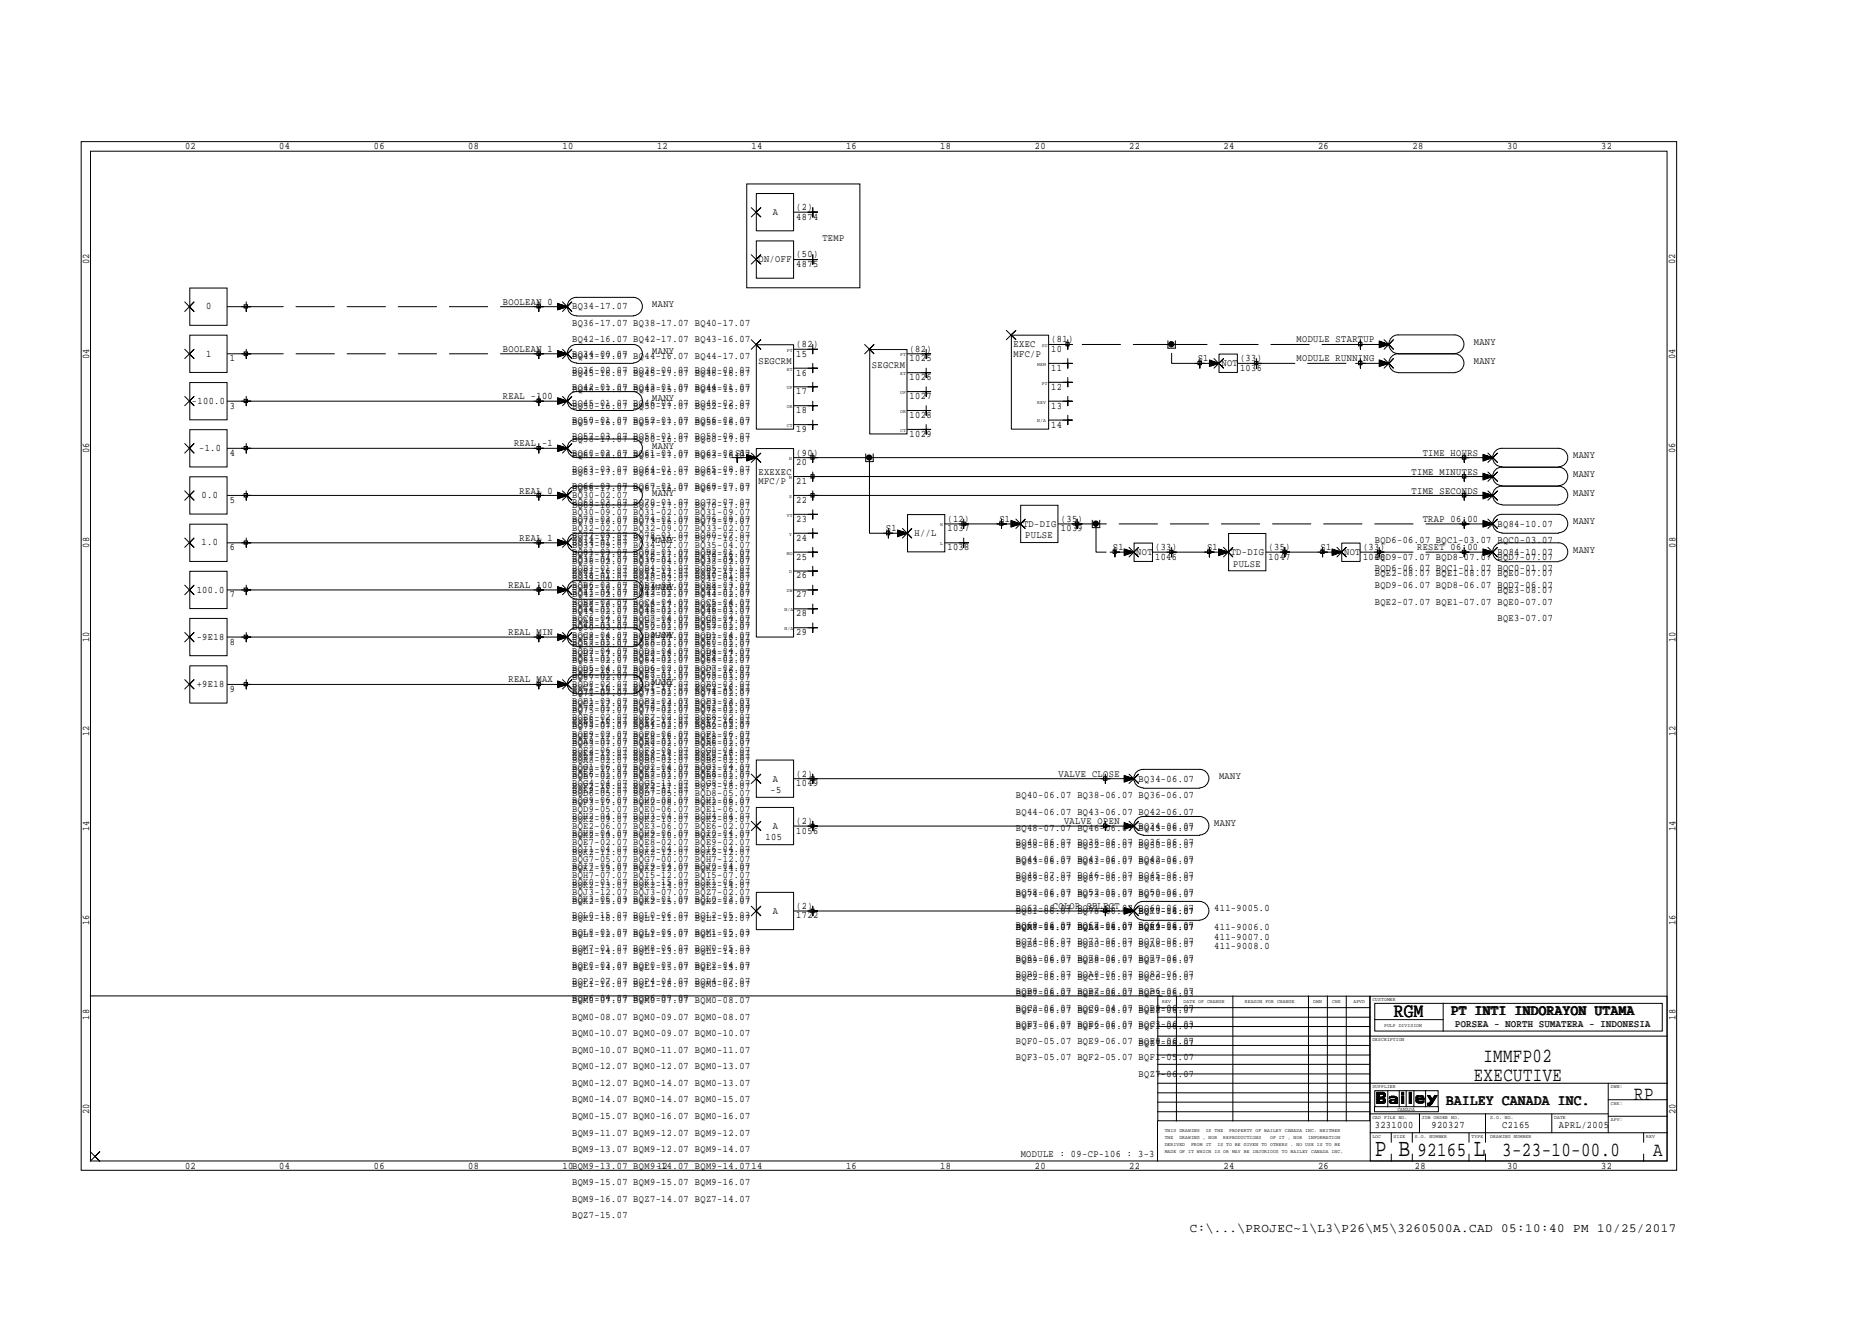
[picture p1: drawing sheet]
<svg xmlns="http://www.w3.org/2000/svg" width="297mm" height="210mm" viewBox="0 0 297 210" stroke-linecap="round" stroke-linejoin="round" font-family="sans-serif">
<defs><g id="words">
<g font-size="4">
<text x="218.6" y="183.9">P B</text>
<text x="234.4" y="183.9">L</text>
</g>
<g font-size="3.2">
<text x="221.6" y="161.8">RGM</text>
<text x="234.4" y="171.9">EXECUTIVE</text>
<text x="235.9" y="168.9">IMMFP02</text>
<text x="259.9" y="174.9">RP</text>
<text x="225.4" y="183.9">92165</text>
<text x="238.9" y="183.9">3-23-10-00.0</text>
<text x="262.9" y="183.9">A</text>
</g>
<g font-size="2.4">
<text x="230.8" y="161.4">PT INTI INDORAYON UTAMA</text>
<text x="230" y="175.7">BAILEY CANADA INC.</text>
</g>
<text font-size="2" x="189.2" y="195.8">C:\...\PROJEC~1\L3\P26\M5\3260500A.CAD 05:10:40 PM 10/25/2017</text>
<g font-size="1.6">
<text x="29.4" y="23.7">02</text>
<text x="44.4" y="23.7">04</text>
<text x="59.4" y="23.7">06</text>
<text x="74.5" y="23.7">08</text>
<text x="89.4" y="23.7">10</text>
<text x="104.5" y="23.7">12</text>
<text x="119.5" y="23.7">14</text>
<text x="134.5" y="23.7">16</text>
<text x="149.5" y="23.7">18</text>
<text x="164.5" y="23.7">20</text>
<text x="179.6" y="23.7">22</text>
<text x="194.6" y="23.7">24</text>
<text x="209.6" y="23.7">26</text>
<text x="224.6" y="23.7">28</text>
<text x="239.6" y="23.7">30</text>
<text x="254.6" y="23.7">32</text>
<text x="122.9" y="34.2">A</text>
<text x="126.6" y="33.4">(2)</text>
<text x="126.6" y="34.9">4874</text>
<text x="120.6" y="41.7">ON/OFF</text>
<text x="126.6" y="40.9">(50)</text>
<text x="130.8" y="38.3">TEMP</text>
<text x="14.2" y="42" transform="rotate(-90 14.2 42)">02</text>
<text x="126.6" y="42.5">4875</text>
<text x="266.4" y="42" transform="rotate(-90 266.4 42)">02</text>
<text x="32.8" y="49.2">0</text>
<text x="80" y="48.5">BOOLEAN 0</text>
<text x="91" y="51.8">BQ36-17.07 BQ38-17.07 BQ40-17.07</text>
<text x="91" y="49.2">BQ34-17.07</text>
<text x="103.7" y="48.8">MANY</text>
<text x="14.2" y="57.1" transform="rotate(-90 14.2 57.1)">04</text>
<text x="32.8" y="56.7">1</text>
<text x="36.5" y="57.4">1</text>
<text x="80" y="56">BOOLEAN 1</text>
<text x="91" y="59.7">BQ45-16.07 BQ45-17.07 BQ46-16.07</text>
<text x="91" y="57.1">BQ43-17.07</text>
<text x="91" y="54.4">BQ42-16.07 BQ42-17.07 BQ43-16.07</text>
<text x="91" y="59.4">BQ36-00.07 BQ38-00.07 BQ40-00.07</text>
<text x="91" y="56.7">BQ34-00.07 BQ44-16.07 BQ44-17.07</text>
<text x="103.7" y="56.3">MANY</text>
<text x="120.6" y="57.8">SEGCRM</text>
<text x="126.6" y="55.2">(82)</text>
<text x="126.6" y="56.7">15</text>
<text x="126.6" y="59.7">16</text>
<text x="138.6" y="58.6">SEGCRM</text>
<text x="144.6" y="56">(82)</text>
<text x="144.6" y="57.4">1025</text>
<text x="161.2" y="56.7">MFC/P</text>
<text x="161.2" y="55.2">EXEC</text>
<text x="167.2" y="54.4">(81)</text>
<text x="167.2" y="56">10</text>
<text x="167.2" y="59">11</text>
<text x="190.5" y="57.4">S1</text>
<text x="194.2" y="58.2">NOT</text>
<text x="197.2" y="57.4">(33)</text>
<text x="197.2" y="59">1036</text>
<text x="206.2" y="57.4">MODULE RUNNING</text>
<text x="206.2" y="54.4">MODULE STARTUP</text>
<text x="234.4" y="57.8">MANY</text>
<text x="234.4" y="54.8">MANY</text>
<text x="266.4" y="57.1" transform="rotate(-90 266.4 57.1)">04</text>
<text x="30.5" y="64.2">-100.0</text>
<text x="36.5" y="65">3</text>
<text x="80" y="63.5">REAL -100</text>
<text x="91" y="65">BQ50-16.07 BQ50-17.07 BQ52-16.07</text>
<text x="91" y="62.4">BQ46-17.07 BQ48-15.07 BQ48-15.07</text>
<text x="91" y="64.6">BQ45-01.07 BQ46-01.07 BQ48-02.07</text>
<text x="91" y="62">BQ42-01.07 BQ43-01.07 BQ44-01.07</text>
<text x="103.7" y="63.8">MANY</text>
<text x="126.6" y="62.7">17</text>
<text x="126.6" y="65.7">18</text>
<text x="144.6" y="60.5">1026</text>
<text x="144.6" y="63.5">1027</text>
<text x="167.2" y="62">12</text>
<text x="167.2" y="65">13</text>
<text x="31.7" y="71.7">-1.0</text>
<text x="81.7" y="71">REAL -1</text>
<text x="91" y="70.2">BQ58-17.07 BQ60-16.07 BQ60-17.07</text>
<text x="91" y="67.6">BQ57-16.07 BQ52-01.07 BQ56-08.07</text>
<text x="91" y="69.8">BQ57-03.07 BQ58-01.07 BQ59-08.07</text>
<text x="91" y="67.2">BQ50-01.07 BQ57-17.07 BQ58-16.07</text>
<text x="103.7" y="71.3">MANY</text>
<text x="126.6" y="68.7">19</text>
<text x="144.6" y="66.5">1028</text>
<text x="144.6" y="69.5">1029</text>
<text x="167.2" y="68">14</text>
<text x="14.2" y="72.1" transform="rotate(-90 14.2 72.1)">06</text>
<text x="36.5" y="72.5">4</text>
<text x="91" y="75.5">BQ63-17.07 BQ64-16.07 BQ64-17.07</text>
<text x="91" y="72.9">BQ61-16.07 BQ61-01.07 BQ62-08.07</text>
<text x="91" y="77.7">BQ66-03.07 BQ67-01.07 BQ68-07.07</text>
<text x="91" y="75.1">BQ63-03.07 BQ64-01.07 BQ65-08.07</text>
<text x="91" y="72.5">BQ60-03.07 BQ61-17.07 BQ63-16.07</text>
<text x="116.9" y="72.5">S1</text>
<text x="120.6" y="77">MFC/P</text>
<text x="120.6" y="75.5">EXEXEC</text>
<text x="126.6" y="72.5">(90)</text>
<text x="126.6" y="74">20</text>
<text x="126.6" y="77">21</text>
<text x="224.4" y="75.5">TIME MINUTES</text>
<text x="226.2" y="72.5">TIME HOURS</text>
<text x="250.1" y="72.9">MANY</text>
<text x="250.1" y="75.9">MANY</text>
<text x="266.4" y="72.1" transform="rotate(-90 266.4 72.1)">06</text>
<text x="32" y="79.2">0.0</text>
<text x="36.5" y="80">5</text>
<text x="82.6" y="78.5">REAL 0</text>
<text x="91" y="83.4">BQ70-16.07 BQ73-16.07 BQ73-17.07</text>
<text x="91" y="80.7">BQ69-16.07 BQ69-17.07 BQ70-17.07</text>
<text x="91" y="78.1">BQ66-17.07 BQ67-16.07 BQ67-17.07</text>
<text x="91" y="83">BQ73-03.07 BQ74-01.07 BQ76-08.07</text>
<text x="91" y="80.3">BQ69-03.07 BQ70-01.07 BQ72-07.07</text>
<text x="91" y="81.9">BQ30-09.07 BQ31-02.07 BQ31-09.07</text>
<text x="91" y="79.2">BQ30-02.07</text>
<text x="103.7" y="78.9">MANY</text>
<text x="126.6" y="80">22</text>
<text x="126.6" y="83">23</text>
<text x="150.7" y="83">(12)</text>
<text x="158.9" y="83">S1</text>
<text x="162.7" y="83.7">TD-DIG</text>
<text x="168.7" y="83">(35)</text>
<text x="224.4" y="78.5">TIME SECONDS</text>
<text x="226.2" y="83">TRAP 06:00</text>
<text x="238.1" y="83.7">BQ84-10.07</text>
<text x="250.1" y="78.9">MANY</text>
<text x="250.1" y="83.4">MANY</text>
<text x="14.2" y="87.1" transform="rotate(-90 14.2 87.1)">08</text>
<text x="32" y="86.7">1.0</text>
<text x="36.5" y="87.5">6</text>
<text x="82.6" y="86">REAL 1</text>
<text x="91" y="88.6">BQ77-17.07 BQ78-17.07 BQ78-16.07</text>
<text x="91" y="86">BQ74-17.07 BQ74-16.07 BQ77-16.07</text>
<text x="91" y="88.2">BQ81-03.07 BQ82-01.07 BQB2-01.07</text>
<text x="91" y="85.6">BQ77-03.07 BQ78-01.07 BQ80-07.07</text>
<text x="91" y="89.7">BQ36-02.07 BQ37-04.07 BQ38-02.07</text>
<text x="91" y="87.1">BQ33-09.07</text>
<text x="91" y="84.5">BQ32-02.07 BQ32-09.07 BQ33-02.07</text>
<text x="91" y="89.4">BQ35-04.07 BQ36-01.07 BQ37-04.07</text>
<text x="91" y="86.7">BQ34-01.07 BQ34-02.07 BQ35-04.07</text>
<text x="103.7" y="86.4">MANY</text>
<text x="126.6" y="86">24</text>
<text x="126.6" y="89">25</text>
<text x="140.9" y="84.5">S1</text>
<text x="145.4" y="85.2">H//L</text>
<text x="150.7" y="84.5">1037</text>
<text x="150.7" y="87.5">1038</text>
<text x="163" y="85.6">PULSE</text>
<text x="168.7" y="84.5">1039</text>
<text x="177" y="87.5">S1</text>
<text x="180.7" y="88.2">NOT</text>
<text x="183.7" y="87.5">(33)</text>
<text x="183.7" y="89">1046</text>
<text x="191.9" y="87.5">S1</text>
<text x="195.7" y="88.2">TD-DIG</text>
<text x="201.7" y="87.5">(35)</text>
<text x="201.7" y="89">1047</text>
<text x="210" y="87.5">S1</text>
<text x="213.7" y="88.2">NOT</text>
<text x="216.7" y="87.5">(33)</text>
<text x="216.7" y="89">1048</text>
<text x="218.6" y="89">BQD9-07.07 BQD8-07.07 BQD7-07.07</text>
<text x="218.6" y="86.4">BQD6-06.07 BQC1-03.07 BQC0-03.07</text>
<text x="225.3" y="87.5">RESET 06:00</text>
<text x="238.1" y="88.2">BQ84-10.07</text>
<text x="250.1" y="87.9">MANY</text>
<text x="266.4" y="87.1" transform="rotate(-90 266.4 87.1)">08</text>
<text x="31.3" y="94.2">100.0</text>
<text x="36.5" y="95">7</text>
<text x="80.9" y="93.5">REAL 100</text>
<text x="91" y="93.9">BQ82-16.07 BQA4-16.07 BQA4-17.07</text>
<text x="91" y="91.2">BQ81-16.07 BQ81-17.07 BQ82-17.07</text>
<text x="91" y="93.5">BQB6-03.07 BQB7-03.07 BQB8-03.07</text>
<text x="91" y="90.8">BQB3-01.07 BQB4-01.07 BQB5-01.07</text>
<text x="91" y="95">BQ42-02.07 BQ43-02.07 BQ44-02.07</text>
<text x="91" y="92.4">BQ39-04.07 BQ40-02.07 BQ41-04.07</text>
<text x="91" y="94.6">BQ41-04.07 BQ42-01.07 BQ43-01.07</text>
<text x="91" y="92">BQ38-01.07 BQ39-04.07 BQ40-01.07</text>
<text x="103.7" y="93.9">MANY</text>
<text x="126.6" y="92">26</text>
<text x="126.6" y="95">27</text>
<text x="196.1" y="90.1">PULSE</text>
<text x="218.6" y="93.5">BQD9-06.07 BQD8-06.07 BQD7-06.07</text>
<text x="218.6" y="90.8">BQD6-06.07 BQC1-01.07 BQC0-01.07</text>
<text x="218.6" y="91.6">BQE2-08.07 BQE1-08.07 BQE0-07.07</text>
<text x="238.1" y="94.2">BQE3-08.07</text>
<text x="31.3" y="101.8">-9E18</text>
<text x="80.9" y="101">REAL MIN</text>
<text x="91" y="101.8">BQB6-16.07 BQB6-17.07 BQB7-16.07</text>
<text x="91" y="99.1">BQA8-17.07 BQB0-16.07 BQB0-17.07</text>
<text x="91" y="96.5">BQA6-16.07 BQA6-17.07 BQA8-16.07</text>
<text x="91" y="101.4">BQC9-04.07 BQD0-04.07 BQD1-04.07</text>
<text x="91" y="98.8">BQC6-04.07 BQC7-04.07 BQC8-04.07</text>
<text x="91" y="96.1">BQB9-03.07 BQC4-04.07 BQC5-04.07</text>
<text x="91" y="100.2">BQ50-02.07 BQ52-02.07 BQ57-02.07</text>
<text x="91" y="97.6">BQ45-02.07 BQ45-01.07 BQ46-01.07</text>
<text x="91" y="99.9">BQ48-03.07 BQ50-01.07 BQ52-01.07</text>
<text x="91" y="97.2">BQ44-01.07 BQ46-02.07 BQ48-03.07</text>
<text x="103.7" y="101.4">MANY</text>
<text x="126.6" y="98">28</text>
<text x="126.6" y="101">29</text>
<text x="218.6" y="96.1">BQE2-07.07 BQE1-07.07 BQE0-07.07</text>
<text x="238.1" y="98.8">BQE3-07.07</text>
<text x="14.2" y="102.1" transform="rotate(-90 14.2 102.1)">10</text>
<text x="36.5" y="102.5">8</text>
<text x="91" y="107">BQB9-16.07 BQB9-17.07 BQC0-16.07</text>
<text x="91" y="104.4">BQB7-17.07 BQB8-16.07 BQB8-17.07</text>
<text x="91" y="106.6">BQD5-04.07 BQD6-02.07 BQD7-02.07</text>
<text x="91" y="104">BQD2-04.07 BQD3-04.07 BQD4-04.07</text>
<text x="91" y="105.5">BQ63-02.07 BQ64-02.07 BQ66-02.07</text>
<text x="91" y="102.9">BQ58-02.07 BQ58-01.07 BQ60-01.07</text>
<text x="91" y="107.7">BQ66-01.07 BQ67-01.07 BQ69-01.07</text>
<text x="91" y="105.1">BQ61-01.07 BQ63-01.07 BQ64-01.07</text>
<text x="91" y="102.5">BQ57-01.07 BQ60-02.07 BQ61-02.07</text>
<text x="266.4" y="102.1" transform="rotate(-90 266.4 102.1)">10</text>
<text x="31.3" y="109.3">+9E18</text>
<text x="36.5" y="110">9</text>
<text x="80.9" y="108.5">REAL MAX</text>
<text x="91" y="112.3">BQC2-17.07 BQC3-14.03 BQC3-16.03</text>
<text x="91" y="109.6">BQC1-16.07 BQC1-17.07 BQC2-16.07</text>
<text x="91" y="111.9">BQE1-03.07 BQE2-03.07 BQE3-03.07</text>
<text x="91" y="109.3">BQD8-02.07 BQD9-02.07 BQE0-03.07</text>
<text x="91" y="113.4">BQ75-07.07 BQ77-02.07 BQ78-02.07</text>
<text x="91" y="110.7">BQ71-07.07 BQ73-02.07 BQ74-02.07</text>
<text x="91" y="108.1">BQ67-02.07 BQ69-02.07 BQ70-03.07</text>
<text x="91" y="113">BQ77-01.07 BQ78-01.07 BQ81-01.07</text>
<text x="91" y="110.4">BQ70-02.07 BQ73-01.07 BQ74-01.07</text>
<text x="103.7" y="108.9">MANY</text>
<text x="14.2" y="117.1" transform="rotate(-90 14.2 117.1)">12</text>
<text x="91" y="117.5">BQE7-17.07 BQF0-06.07 BQF1-06.07</text>
<text x="91" y="114.9">BQE6-16.07 BQE6-17.07 BQE7-16.07</text>
<text x="91" y="119.8">BQF2-06.07 BQF3-06.07 BQG0-04.07</text>
<text x="91" y="117.1">BQE9-02.07 BQE8-16.07 BQE8-17.07</text>
<text x="91" y="114.5">BQE6-02.07 BQE7-02.07 BQE8-02.07</text>
<text x="91" y="118.7">BQ83-07.07 BQA4-02.07 BQA6-02.07</text>
<text x="91" y="116">BQ79-07.07 BQ81-02.07 BQ82-02.07</text>
<text x="91" y="118.3">BQA8-01.07 BQB0-01.07 BQB6-01.07</text>
<text x="91" y="115.7">BQ82-01.07 BQA4-02.07 BQA6-02.07</text>
<text x="266.4" y="117.1" transform="rotate(-90 266.4 117.1)">12</text>
<text x="91" y="125.4">BQF2-16.07 BQF2-17.07 BQF3-16.07</text>
<text x="91" y="122.8">BQF0-17.07 BQG2-04.07 BQG3-04.07</text>
<text x="91" y="120.1">BQE9-13.07 BQE9-14.07 BQF0-16.07</text>
<text x="91" y="125">BQG4-04.07 BQG5-11.07 BQG8-04.07</text>
<text x="91" y="122.4">BQG1-06.07 BQF1-16.07 BQF1-17.07</text>
<text x="91" y="123.9">BQB7-02.07 BQB8-02.07 BQB9-02.07</text>
<text x="91" y="121.3">BQA8-02.07 BQB0-02.07 BQB6-02.07</text>
<text x="91" y="123.5">BQE6-01.07 BQE7-01.07 BQE8-01.07</text>
<text x="91" y="120.9">BQB7-01.07 BQB8-01.07 BQB9-01.07</text>
<text x="122.9" y="124.3">A</text>
<text x="126.6" y="123.5">(2)</text>
<text x="126.6" y="125">1049</text>
<text x="168.3" y="123.5">VALVE CLOSE</text>
<text x="181.1" y="124.3">BQ34-06.07</text>
<text x="193.8" y="123.9">MANY</text>
<text x="91" y="130.6">BQK2-09.07 BQK2-10.07 BQK2-09.07</text>
<text x="91" y="128">BQF3-17.07 BQK2-08.07 BQK2-08.07</text>
<text x="91" y="130.3">BQH2-04.07 BQH3-04.07 BQH4-04.07</text>
<text x="91" y="127.6">BQG9-06.07 BQH0-08.07 BQH1-06.07</text>
<text x="91" y="131.8">BQE2-06.07 BQE3-06.07 BQE6-02.07</text>
<text x="91" y="129.2">BQD9-05.07 BQE0-06.07 BQE1-06.07</text>
<text x="91" y="126.5">BQD6-05.07 BQD7-05.07 BQD8-05.07</text>
<text x="91" y="126.2">BQE9-01.07 BQZ7-01.07</text>
<text x="122.5" y="126.2">-5</text>
<text x="122.9" y="131.8">A</text>
<text x="126.6" y="131">(2)</text>
<text x="161.5" y="129.5">BQ44-06.07 BQ43-06.07 BQ42-06.07</text>
<text x="161.5" y="126.9">BQ40-06.07 BQ38-06.07 BQ36-06.07</text>
<text x="169.2" y="131">VALVE OPEN</text>
<text x="181.1" y="131.8">BQ34-06.07</text>
<text x="193.1" y="131.4">MANY</text>
<text x="14.2" y="132.1" transform="rotate(-90 14.2 132.1)">14</text>
<text x="91" y="135.9">BQK2-11.07 BQK2-12.07 BQK2-12.07</text>
<text x="91" y="133.3">BQK2-10.07 BQK2-10.07 BQK2-11.07</text>
<text x="91" y="135.6">BQI1-04.07 BQI2-04.07 BQI6-04.07</text>
<text x="91" y="132.9">BQH8-04.07 BQH9-06.07 BQI0-04.07</text>
<text x="91" y="137">BQG7-05.07 BQG7-00.07 BQH7-12.07</text>
<text x="91" y="134.4">BQE7-02.07 BQE8-02.07 BQE9-02.07</text>
<text x="121.7" y="133.6">105</text>
<text x="126.6" y="132.5">1056</text>
<text x="161.5" y="137">BQ44-06.07 BQ43-06.07 BQ42-06.07</text>
<text x="161.5" y="134.4">BQ40-06.07 BQ38-06.07 BQ36-06.07</text>
<text x="161.5" y="137.4">BQ63-06.07 BQ61-06.07 BQ60-06.07</text>
<text x="161.5" y="134.8">BQ58-06.07 BQ52-06.07 BQ50-06.07</text>
<text x="161.5" y="132.2">BQ48-07.07 BQ46-06.07 BQ45-06.07</text>
<text x="266.4" y="132.1" transform="rotate(-90 266.4 132.1)">14</text>
<text x="91" y="143.8">BQK2-15.07 BQK2-15.07 BQK2-16.07</text>
<text x="91" y="141.2">BQK2-13.07 BQK2-14.07 BQK2-14.07</text>
<text x="91" y="138.5">BQK2-13.07 BQK2-12.07 BQK2-14.07</text>
<text x="91" y="143.4">BQK3-05.03 BQK9-01.07 BQL0-03.07</text>
<text x="91" y="140.8">BQK0-01.07 BQK1-15.07 BQK1-06.07</text>
<text x="91" y="138.2">BQI7-06.07 BQI9-04.07 BQJ0-04.07</text>
<text x="91" y="142.3">BQJ3-12.07 BQJ3-07.07 BQZ7-02.07</text>
<text x="91" y="139.7">BQH7-07.07 BQI5-12.07 BQI5-07.07</text>
<text x="161.5" y="142.3">BQ58-06.07 BQ52-05.07 BQ50-06.07</text>
<text x="161.5" y="139.7">BQ48-07.07 BQ46-06.07 BQ45-06.07</text>
<text x="161.5" y="142.7">BQ74-06.07 BQ73-06.07 BQ70-06.07</text>
<text x="161.5" y="140">BQ69-06.07 BQ67-06.07 BQ64-06.07</text>
<text x="14.2" y="147.2" transform="rotate(-90 14.2 147.2)">16</text>
<text x="91" y="149.1">BQL1-12.07 BQL1-13.07 BQL1-12.07</text>
<text x="91" y="146.4">BQK2-16.07 BQL1-11.07 BQL1-12.07</text>
<text x="91" y="148.7">BQL8-01.07 BQL9-06.07 BQM1-05.03</text>
<text x="91" y="146">BQL0-15.07 BQL0-06.07 BQL2-05.03</text>
<text x="122.9" y="145.3">A</text>
<text x="126.6" y="146">1722</text>
<text x="126.6" y="144.5">(2)</text>
<text x="161.5" y="147.9">BQM7-14.07 BQL8-14.07 BQK9-14.07</text>
<text x="161.5" y="147.5">BQ69-06.07 BQ67-06.07 BQ64-06.07</text>
<text x="161.5" y="144.9">BQ63-06.07 BQ61-06.07 BQ60-06.07</text>
<text x="161.5" y="147.9">BQA6-06.07 BQA4-06.07 BQ82-06.07</text>
<text x="161.5" y="145.3">BQ81-06.07 BQ78-06.07 BQ77-06.07</text>
<text x="167.4" y="144.5">COLOR SELECT</text>
<text x="181.1" y="145.3">BQK0-14.07</text>
<text x="193.1" y="149.4">411-9007.0</text>
<text x="193.1" y="147.9">411-9006.0</text>
<text x="193.1" y="144.9">411-9005.0</text>
<text x="266.4" y="147.2" transform="rotate(-90 266.4 147.2)">16</text>
<text x="91" y="154.3">BQL1-14.07 BQL1-15.07 BQL1-15.07</text>
<text x="91" y="151.7">BQL1-14.07 BQL1-13.07 BQL1-14.07</text>
<text x="91" y="153.9">BQP0-03.07 BQP0-07.07 BQP2-04.07</text>
<text x="91" y="151.3">BQM7-01.07 BQM8-06.07 BQN0-05.03</text>
<text x="161.5" y="155.4">BQB0-06.07 BQA8-06.07 BQ82-06.07</text>
<text x="161.5" y="152.8">BQ81-06.07 BQ78-06.07 BQ77-06.07</text>
<text x="161.5" y="150.2">BQ74-06.07 BQ73-06.07 BQ70-06.07</text>
<text x="161.5" y="155.8">BQC2-06.07 BQC1-10.07 BQC0-10.07</text>
<text x="161.5" y="153.2">BQB9-06.07 BQB8-06.07 BQB7-06.07</text>
<text x="161.5" y="150.5">BQB6-06.07 BQB0-06.07 BQA8-06.07</text>
<text x="193.1" y="150.9">411-9008.0</text>
<text x="91" y="159.6">BQM0-07.07 BQM0-07.07 BQM0-08.07</text>
<text x="91" y="156.9">BQL1-16.07 BQL1-16.07 BQM0-06.07</text>
<text x="91" y="159.2">BQP6-04.07 BQP6-07.07</text>
<text x="91" y="156.5">BQP2-07.07 BQP4-04.07 BQP4-07.07</text>
<text x="161.5" y="160.7">BQC2-06.07 BQC0-04.07 BQB9-06.07</text>
<text x="161.5" y="158.1">BQB8-06.07 BQB7-06.07 BQB6-06.07</text>
<text x="161.5" y="161">BQF0-06.07 BQE9-06.07 BQE8-06.07</text>
<text x="161.5" y="158.4">BQE7-06.07 BQE6-06.07 BQC3-06.03</text>
<text x="14.2" y="162.1" transform="rotate(-90 14.2 162.1)">18</text>
<text x="91" y="167.4">BQM0-10.07 BQM0-11.07 BQM0-11.07</text>
<text x="91" y="164.8">BQM0-10.07 BQM0-09.07 BQM0-10.07</text>
<text x="91" y="162.2">BQM0-08.07 BQM0-09.07 BQM0-08.07</text>
<text x="161.5" y="165.9">BQF0-05.07 BQE9-06.07 BQE8-06.07</text>
<text x="161.5" y="163.3">BQE7-06.07 BQE6-06.07 BQC3-06.03</text>
<text x="161.5" y="163.7">BQF3-06.07 BQF2-06.07 BQF1-06.07</text>
<text x="181.1" y="166.3">BQZ7-06.07</text>
<text x="231.4" y="163.3">PORSEA - NORTH SUMATERA - INDONESIA</text>
<text x="266.4" y="162.1" transform="rotate(-90 266.4 162.1)">18</text>
<text x="91" y="172.7">BQM0-12.07 BQM0-14.07 BQM0-13.07</text>
<text x="91" y="170.1">BQM0-12.07 BQM0-12.07 BQM0-13.07</text>
<text x="161.5" y="168.6">BQF3-05.07 BQF2-05.07 BQF1-05.07</text>
<text x="181.1" y="171.2">BQZ7-06.07</text>
<text x="14.2" y="177.2" transform="rotate(-90 14.2 177.2)">20</text>
<text x="91" y="177.9">BQM0-15.07 BQM0-16.07 BQM0-16.07</text>
<text x="91" y="175.3">BQM0-14.07 BQM0-14.07 BQM0-15.07</text>
<text x="218.6" y="179.5">3231000</text>
<text x="227.6" y="179.5">920327</text>
<text x="238.9" y="179.5">C2165</text>
<text x="247.9" y="179.5">APRL/2005</text>
<text x="266.4" y="177.2" transform="rotate(-90 266.4 177.2)">20</text>
<text x="29.4" y="185.8">02</text>
<text x="44.4" y="185.8">04</text>
<text x="59.4" y="185.8">06</text>
<text x="74.5" y="185.8">08</text>
<text x="89.4" y="185.8">10BQM9-13.07 BQM9-14.07 BQM9-14.0714</text>
<text x="91" y="183.2">BQM9-13.07 BQM9-12.07 BQM9-14.07</text>
<text x="91" y="180.6">BQM9-11.07 BQM9-12.07 BQM9-12.07</text>
<text x="104.5" y="185.8">12</text>
<text x="134.5" y="185.8">16</text>
<text x="149.5" y="185.8">18</text>
<text x="162.3" y="183.9">MODULE : 09-CP-106 : 3-3</text>
<text x="164.5" y="185.8">20</text>
<text x="179.6" y="185.8">22</text>
<text x="194.6" y="185.8">24</text>
<text x="209.6" y="185.8">26</text>
<text x="225" y="185.8">28</text>
<text x="239.6" y="185.8">30</text>
<text x="254.6" y="185.8">32</text>
<text x="91" y="191.1">BQM9-16.07 BQZ7-14.07 BQZ7-14.07</text>
<text x="91" y="188.5">BQM9-15.07 BQM9-15.07 BQM9-16.07</text>
<text x="91" y="193.7">BQZ7-15.07</text>
</g>
<g font-size=".8">
<text x="125.1" y="58.9">ET</text>
<text x="125.1" y="55.9">PT</text>
<text x="143.1" y="59.7">ET</text>
<text x="143.1" y="56.7">PT</text>
<text x="164.9" y="58.2">MEM</text>
<text x="165.7" y="55.2">SU</text>
<text x="125.1" y="64.9">OR</text>
<text x="125.1" y="61.9">UF</text>
<text x="143.1" y="65.7">OR</text>
<text x="143.1" y="62.7">UF</text>
<text x="164.9" y="64.2">REV</text>
<text x="165.7" y="61.2">PT</text>
<text x="125.1" y="67.9">CT</text>
<text x="143.1" y="68.7">CT</text>
<text x="164.9" y="67.2">N/A</text>
<text x="125.5" y="76.2">M</text>
<text x="125.5" y="73.2">H</text>
<text x="125.1" y="82.2">VT</text>
<text x="125.5" y="79.2">S</text>
<text x="149.5" y="83.7">H</text>
<text x="125.1" y="88.2">MO</text>
<text x="125.5" y="85.2">Y</text>
<text x="149.5" y="86.7">L</text>
<text x="125.1" y="94.2">DW</text>
<text x="125.5" y="91.2">D</text>
<text x="124.8" y="100.2">N/A</text>
<text x="124.8" y="97.2">N/A</text>
<text x="184.8" y="159.5">REV</text>
<text x="188.2" y="159.5">DATE OF CHANGE</text>
<text x="197.9" y="159.5">REASON FOR CHANGE</text>
<text x="208.8" y="159.5">DWN</text>
<text x="211.8" y="159.5">CHK</text>
<text x="215.2" y="159.5">APVD</text>
<text x="218.2" y="159.1">CUSTOMER</text>
<text x="218.2" y="165.5">DESCRIPTION</text>
<text x="220.1" y="163.3">PULP DIVISION</text>
<text x="218.2" y="173">SUPPLIER</text>
<text x="256.2" y="173">DWN:</text>
<text x="185.2" y="180">THIS DRAWING</text>
<text x="191.7" y="180">IS THE</text>
<text x="195.4" y="180">PROPERTY OF BAILEY CANADA INC. NEITHER</text>
<text x="218.2" y="177.9">CAD FILE NO.</text>
<text x="222.2" y="176.7">CANADA</text>
<text x="226.1" y="177.9">JOB ORDER NO.</text>
<text x="237" y="177.9">S.O. NO.</text>
<text x="247.1" y="177.9">DATE</text>
<text x="256.2" y="178.3">APV:</text>
<text x="256.2" y="175.6">CHK:</text>
<text x="185.2" y="183.3">MADE OF IT WHICH IS OR MAY BE INJURIOUS TO BAILEY CANADA INC.</text>
<text x="185.2" y="182.2">DERIVED</text>
<text x="185.2" y="181.1">THE</text>
<text x="187.5" y="181.1">DRAWING , NOR</text>
<text x="189.4" y="182.2">FROM IT</text>
<text x="193.6" y="182.2">IS TO BE GIVEN TO OTHERS . NO USE IS TO BE</text>
<text x="194.5" y="181.1">REPRODUCTIONS</text>
<text x="202" y="181.1">OF IT , NOR</text>
<text x="208" y="181.1">INFORMATION</text>
<text x="218.2" y="180.9">LOC</text>
<text x="221.6" y="180.9">SIZE</text>
<text x="225" y="180.9">S.O. NUMBER</text>
<text x="234" y="180.9">TYPE</text>
<text x="237" y="180.9">DRAWING NUMBER</text>
<text x="261.8" y="180.9">REV</text>
</g>
</g></defs>
<g fill="none" stroke="#000" stroke-width=".16">
<path d="M12.9 22.5h253.7v163.6h-253.7zM14.4 24h250.7v160.6h-250.7zM118.7 29.3h18v16.5h-18zM119.5 33l1.5 1.5-.8-.8 .8-.7-1.5 1.5M120.3 38.3h5.9v5.9h-5.9zM120.3 30.8h5.9v5.9h-5.9zM126.2 33.7h3M129.2 33v1.5v-.8h.8h-1.5M29.4 55.5l1.5 1.5-.8-.7 .8-.8-1.5 1.5M29.4 48l1.5 1.5-.8-.7 .8-.8-1.5 1.5M30.2 53.3h5.9v5.9h-5.9zM30.2 45.8h5.9v5.9h-5.9z"/>
<path d="M36.1 56.3h3.1M36.1 48.8h3.1M38.8 56h.6v.5h-.6zM38.8 48.5h.6v.5h-.6zM39.2 55.5v1.5v-.7h.7h-1.5M39.2 48v1.5v-.7h.7h-1.5M85.4 56h.5v.5h-.5zM85.4 48.5h.5v.5h-.5zM85.7 55.5v1.5v-.7h.7h-1.5M85.7 48v1.5v-.7h.7h-1.5M88.7 56.6l1.5-.3-1.5 .4M88.7 56.5l1.5-.2-1.5 .3"/>
<path d="M88.7 56.3h1.5l-1.5 .1M88.7 56.2l1.5 .1h-1.5M88.7 56l1.5 .3-1.5-.2M88.7 55.9l1.5 .4-1.5-.3M88.7 55.8l1.5 .5-1.5 .5v-1l1.5 .5h-4.5M88.7 49.1l1.5-.3-1.5 .4M88.7 49l1.5-.2-1.5 .3M88.7 48.9l1.5-.1-1.5 .1M88.7 48.7l1.5 .1h-1.5M88.7 48.6l1.5 .2-1.5-.2M88.7 48.4l1.5 .4-1.5-.3M88.7 48.3l1.5 .5-1.5 .5v-1l1.5 .5h-4.5"/>
<path d="M89.4 55.5l1.5 1.5-.7-.7 .7-.8-1.5 1.5M89.4 48l1.5 1.5-.7-.7 .7-.8-1.5 1.5M91.7 57.7a1.46 1.46 0 0 1-1.5-1.5 1.46 1.46 0 0 1 1.5-1.4h9a1.46 1.46 0 0 1 1.4 1.4 1.46 1.46 0 0 1-1.4 1.5M91.7 50.2a1.46 1.46 0 0 1-1.5-1.5 1.46 1.46 0 0 1 1.5-1.4h9a1.46 1.46 0 0 1 1.4 1.4 1.46 1.46 0 0 1-1.4 1.5M91.7 57.8h9M91.7 50.2h9M119.5 40.5l1.5 1.5-.8-.7 .8-.8-1.5 1.5M119.5 54l1.5 1.5-.8-.7 .8-.8-1.5 1.5M120.3 54.8h5.9v13.4h-5.9zM126.2 41.3h3M126.2 58.5h3M126.2 55.5h3"/>
<path d="M129.2 40.5v1.5v-.7h.8h-1.5M129.2 54.8v1.5v-.8h.8h-1.5M129.2 57.8v1.5v-.8h.8h-1.5M137.5 54.8l1.5 1.5-.7-.8 .7-.7-1.5 1.5M138.3 55.6h5.9v13.4h-5.9zM144.3 59.3h3M144.3 56.3h3M147.3 55.5v1.5v-.7h.7h-1.5M147.3 58.5v1.5v-.7h.7h-1.5M160 52.5l1.5 1.5-.7-.7 .7-.8-1.5 1.5M160.8 53.3h5.9v14.9h-5.9zM166.8 57.8h3"/>
<path d="M166.8 54.8h3M169.5 54.5h.5v.5h-.5zM169.8 54v1.5v-.7h.7h-1.5M169.8 57v1.5v-.7h.7h-1.5M185.7 54.2v1.2h1.2v-1.2M190.5 57.5h.5v.5h-.5zM190.8 57v1.5v-.7h.8h-1.6M192.3 58.2l1.5-.4-1.5 .4M192.3 58l1.5-.2-1.5 .3M192.3 57.9l1.5-.1-1.5 .1M192.3 57.7l1.5 .1h-3M192.3 57.6l1.5 .2-1.5-.2"/>
<path d="M192.3 57.4l1.5 .4-1.5-.3M192.3 57.3l1.5 .5-1.5 .5v-1.1l1.5 .6M193 57l1.6 1.5-.8-.7 .8-.8-1.6 1.5M193.8 56.3h3v2.9h-3zM196.8 57.8h3M199.5 57.5h.5v.5h-.5zM199.8 57v1.5v-.7h.8h-1.6M216 57.5h.6v.5h-.6zM216 54.5h.6v.5h-.6zM216.3 57v1.5v-.7h.8h-1.5M216.3 54v1.5v-.7h.8h-1.5M219.3 58.2l1.5-.4-1.5 .4"/>
<path d="M219.3 58l1.5-.2-1.5 .3M219.3 57.9l1.5-.1-1.5 .1M219.3 57.7l1.5 .1h-1.5M219.3 57.6l1.5 .2-1.5-.2M219.3 57.4l1.5 .4-1.5-.3M219.3 57.3l1.5 .5-1.5 .5v-1.1l1.5 .6h-4.5M219.3 55.2l1.5-.4-1.5 .4M219.3 55l1.5-.2-1.5 .3M219.3 54.9l1.5-.1-1.5 .1M219.3 54.7l1.5 .1h-1.5M219.3 54.6l1.5 .2-1.5-.2M219.3 54.4l1.5 .4-1.5-.3"/>
<path d="M219.3 54.3l1.5 .5-1.5 .5v-1.1l1.5 .6h-4.5M220.1 57l1.5 1.5-.7-.7 .7-.8-1.5 1.5M220.1 54l1.5 1.5-.7-.7 .7-.8-1.5 1.5M222.3 59.2a1.48 1.48 0 0 1-1.5-1.5 1.48 1.48 0 0 1 1.5-1.4h9a1.48 1.48 0 0 1 1.5 1.4 1.48 1.48 0 0 1-1.5 1.5M222.3 56.2a1.48 1.48 0 0 1-1.5-1.5 1.48 1.48 0 0 1 1.5-1.4h9a1.48 1.48 0 0 1 1.5 1.4 1.48 1.48 0 0 1-1.5 1.5M222.3 59.3h9M29.4 78.1l1.5 1.4-.8-.7 .8-.7-1.5 1.4M29.4 70.5l1.5 1.6-.8-.8 .8-.8-1.5 1.6M29.4 63l1.5 1.5-.8-.7 .8-.8-1.5 1.5M30.2 75.8h5.9v5.9h-5.9zM30.2 68.3h5.9v6h-5.9zM30.2 60.8h5.9v6h-5.9z"/>
<path d="M38.8 78.5h.6v.5h-.6zM38.8 71h.6v.5h-.6zM38.8 63.5h.6v.5h-.6zM39.2 78.1v1.4v-.7h.7h-1.5M39.2 70.5v1.6v-.8h.7h-1.5M39.2 63v1.5v-.7h.7h-1.5M85.4 78.5h.5v.5h-.5zM85.4 71h.5v.5h-.5zM85.4 63.5h.5v.5h-.5zM85.7 78.1v1.4v-.7h.7h-1.5M85.7 70.5v1.6v-.8h.7h-1.5M85.7 63v1.5v-.7h.7h-1.5"/>
<path d="M88.7 79.2l1.5-.4-1.5 .4M88.7 79l1.5-.2-1.5 .3M88.7 78.9l1.5-.1-1.5 .2M88.7 78.7l1.5 .1h-1.5M88.7 78.6l1.5 .2-1.5-.1M88.7 78.4l1.5 .4-1.5-.3M88.7 78.4l1.5 .4-1.5 .5v-1l1.5 .5h-54.1M88.7 71.7l1.5-.4-1.5 .5M88.7 71.5l1.5-.2-1.5 .3M88.7 71.4l1.5-.1-1.5 .2M88.7 71.2l1.5 .1h-1.5M88.7 71.1l1.5 .2-1.5-.2"/>
<path d="M88.7 70.9l1.5 .4-1.5-.3M88.7 70.8l1.5 .5-1.5 .5v-1l1.5 .5h-54.1M88.7 64.2l1.5-.4-1.5 .4M88.7 64l1.5-.2-1.5 .3M88.7 63.8h1.5l-1.5 .1M88.7 63.7l1.5 .1h-1.5M88.7 63.5l1.5 .3-1.5-.2M88.7 63.4l1.5 .4-1.5-.3M88.7 63.3l1.5 .5-1.5 .5v-1.1l1.5 .6h-54.1M89.4 78.1l1.5 1.4-.7-.7 .7-.7-1.5 1.4M89.4 70.5l1.5 1.6-.7-.8 .7-.8-1.5 1.6M89.4 63l1.5 1.5-.7-.7 .7-.8-1.5 1.5"/>
<path d="M91.7 72.7a1.46 1.46 0 0 1-1.5-1.4 1.46 1.46 0 0 1 1.5-1.5h9a1.46 1.46 0 0 1 1.4 1.5 1.46 1.46 0 0 1-1.4 1.4M91.7 65.2a1.46 1.46 0 0 1-1.5-1.5 1.46 1.46 0 0 1 1.5-1.4h9a1.46 1.46 0 0 1 1.4 1.4 1.46 1.46 0 0 1-1.4 1.5M91.7 72.8h9M91.7 65.3h9M117.2 72.1v1.4v-.7h.8h-1.5M118.7 73.2l1.5-.4-1.5 .4M118.7 73l1.5-.2-1.5 .3M118.7 72.9l1.5-.1-1.5 .1M118.7 72.7l1.5 .1h-3M118.7 72.6l1.5 .2-1.5-.2M118.7 72.4l1.5 .4-1.5-.3M118.7 72.3l1.5 .5-1.5 .5v-1l1.5 .5"/>
<path d="M119.5 72.1l1.5 1.4-.8-.7 .8-.7-1.5 1.4M120.3 71.3h5.9v30h-5.9zM126.2 67.5h3M126.2 64.5h3M126.2 61.5h3M128.9 72.5h.6v.5h-.6zM128.9 75.5h.6v.5h-.6zM128.9 78.5h.6v.5h-.6zM129.2 72.1v1.4v-.7h.8h-1.5M129.2 75.1v1.4v-.7h.8h-1.5M129.2 78.1v1.4v-.7h.8h-1.5M129.2 60.8v1.5v-.8h.8h-1.5"/>
<path d="M129.2 63.8v1.5v-.8h.8h-1.5M129.2 66.8v1.5v-.8h.8h-1.5M137.7 72.2v1.2h1.2v-1.2M138.3 72.8v12h6l-1.6-.1M144.3 68.3h3M144.3 65.3h3M144.3 62.3h3M147.3 61.5v1.5v-.7h.7h-1.5M147.3 64.5v1.5v-.7h.7h-1.5M147.3 67.5v1.5v-.7h.7h-1.5M166.8 63.8h3M166.8 66.8h3"/>
<path d="M166.8 60.8h3M169.8 60v1.5v-.7h.7h-1.5M169.8 63v1.5v-.7h.7h-1.5M169.8 66v1.5v-.7h.7h-1.5M232.5 72.5h.6v.5h-.6zM232.5 75.5h.6v.5h-.6zM232.5 78.5h.6v.5h-.6zM232.8 72.1v1.4v-.7h.8h-1.5M232.8 75.1v1.4v-.7h.8h-1.5M232.8 78.1v1.4v-.7h.8h-1.5M235.8 73.2l1.6-.4-1.6 .4M235.8 73l1.6-.2-1.6 .3"/>
<path d="M235.8 72.9l1.6-.1-1.6 .1M235.8 72.7l1.6 .1h-1.6M235.8 72.6l1.6 .2-1.6-.2M235.8 72.4l1.6 .4-1.6-.3M235.8 72.3l1.6 .5-1.6 .5v-1l1.6 .5h-111.2M235.8 76.2l1.6-.4-1.6 .4M235.8 76l1.6-.2-1.6 .3M235.8 75.9l1.6-.1-1.6 .1M235.8 75.7l1.6 .1h-1.6M235.8 75.6l1.6 .2-1.6-.2M235.8 75.4l1.6 .4-1.6-.3M235.8 75.4l1.6 .4-1.6 .5v-1l1.6 .5h-111.2"/>
<path d="M235.8 79.2l1.6-.4-1.6 .4M235.8 79l1.6-.2-1.6 .3M235.8 78.9l1.6-.1-1.6 .2M235.8 78.7l1.6 .1h-1.6M235.8 78.6l1.6 .2-1.6-.1M235.8 78.4l1.6 .4-1.6-.3M235.8 78.4l1.6 .4-1.6 .5v-1l1.6 .5h-111.2M236.6 72.1l1.5 1.4-.7-.7 .7-.7-1.5 1.4M236.6 75.1l1.5 1.4-.7-.7 .7-.7-1.5 1.4M236.6 78.1l1.5 1.4-.7-.7 .7-.7-1.5 1.4M238.8 74.2a1.46 1.46 0 0 1-1.4-1.5 1.46 1.46 0 0 1 1.4-1.4h9.1a1.46 1.46 0 0 1 1.4 1.4 1.46 1.46 0 0 1-1.4 1.5M238.8 77.2a1.46 1.46 0 0 1-1.4-1.4 1.46 1.46 0 0 1 1.4-1.5h9.1a1.46 1.46 0 0 1 1.4 1.5 1.46 1.46 0 0 1-1.4 1.4"/>
<path d="M29.4 93l1.5 1.6-.8-.8 .8-.8-1.5 1.6M29.4 85.6l1.5 1.4-.8-.7 .8-.7-1.5 1.4M30.2 98.3h5.9v6h-5.9zM30.2 90.8h5.9v6h-5.9zM30.2 83.4h5.9v5.9h-5.9zM38.8 93.5h.6v.5h-.6zM38.8 86h.6v.5h-.6zM39.2 93v1.6v-.8h.7h-1.5M39.2 85.6v1.4v-.7h.7h-1.5M85.4 93.5h.5v.5h-.5zM85.4 86h.5v.5h-.5zM85.7 93v1.6v-.8h.7h-1.5"/>
<path d="M85.7 85.6v1.4v-.7h.7h-1.5M88.7 94.2l1.5-.4-1.5 .5M88.7 94l1.5-.2-1.5 .3M88.7 93.9l1.5-.1-1.5 .2M88.7 93.7l1.5 .1h-1.5M88.7 93.6l1.5 .2-1.5-.2M88.7 93.4l1.5 .4-1.5-.3M88.7 93.3l1.5 .5-1.5 .5v-1l1.5 .5h-54.1M88.7 86.7l1.5-.4-1.5 .4M88.7 86.5l1.5-.2-1.5 .3M88.7 86.4l1.5-.1-1.5 .1M88.7 86.2l1.5 .1h-1.5"/>
<path d="M88.7 86.1l1.5 .2-1.5-.2M88.7 85.9l1.5 .4-1.5-.3M88.7 85.9l1.5 .4-1.5 .5v-1l1.5 .5h-54.1M89.4 93l1.5 1.6-.7-.8 .7-.8-1.5 1.6M89.4 85.6l1.5 1.4-.7-.7 .7-.7-1.5 1.4M91.7 95.2a1.46 1.46 0 0 1-1.5-1.4 1.46 1.46 0 0 1 1.5-1.5h9a1.46 1.46 0 0 1 1.4 1.5 1.46 1.46 0 0 1-1.4 1.4M91.7 87.7a1.46 1.46 0 0 1-1.5-1.4 1.46 1.46 0 0 1 1.5-1.5h9a1.46 1.46 0 0 1 1.4 1.5 1.46 1.46 0 0 1-1.4 1.4M91.7 80.2a1.46 1.46 0 0 1-1.5-1.4 1.46 1.46 0 0 1 1.5-1.5h9a1.46 1.46 0 0 1 1.4 1.5 1.46 1.46 0 0 1-1.4 1.4M91.7 80.3h9M91.7 87.8h9M91.7 95.3h9M126.2 81.8h3"/>
<path d="M126.2 84.8h3M126.2 87.8h3M126.2 99.8h3M126.2 96.8h3M126.2 93.8h3M126.2 90.8h3M129.2 81.1v1.4v-.7h.8h-1.5M129.2 84v1.6v-.8h.8h-1.5M129.2 87v1.6v-.8h.8h-1.5M129.2 90v1.6v-.8h.8h-1.5M129.2 93v1.6v-.8h.8h-1.5M129.2 96.1v1.5v-.8h.8h-1.5"/>
<path d="M129.2 99.1v1.5v-.8h.8h-1.5M141 84.5h.5v.5h-.5zM141.3 84v1.6v-.8h.7h-1.5M142.7 85.2l1.6-.4-1.6 .5M142.7 85l1.6-.2-1.6 .3M142.7 84.9l1.6-.1-1.6 .2M142.7 84.6l1.6 .2-1.6-.1M142.7 84.4l1.6 .4-1.6-.3M142.7 84.4l1.6 .4-1.6 .5v-1l1.6 .5M143.5 84l1.5 1.6-.7-.8 .7-.8-1.5 1.6M144.3 81.8h5.9v6h-5.9zM150.2 83.3h3"/>
<path d="M150.2 86.3h3M152.9 83h.6v.5h-.6zM153.2 82.5v1.5v-.7h.8h-1.5M153.2 85.6v1.4v-.7h.8h-1.5M159 83h.5v.5h-.5zM159.3 82.5v1.5v-.7h.7h-1.5M160.8 83.7l1.5-.4-1.5 .4M160.8 83.5l1.5-.2-1.5 .3M160.8 83.4l1.5-.1-1.5 .1M160.8 83.2l1.5 .1h-3M160.8 83.1l1.5 .2-1.5-.2M160.8 82.9l1.5 .4-1.5-.3"/>
<path d="M160.8 82.8l1.5 .5-1.5 .5v-1l1.5 .5M161.5 82.5l1.5 1.5-.7-.7 .7-.8-1.5 1.5M162.3 80.3h5.9v6h-5.9zM168.3 83.3h3M171 83h.5v.5h-.5zM171.3 82.5v1.5v-.7h.7h-1.5M173.7 82.7v1.2h1.2v-1.2M177 87.5h.5v.5h-.5zM177.3 87v1.6v-.8h.8h-1.6M178.8 88.2l1.5-.4-1.5 .5M178.8 88l1.5-.2-1.5 .3M178.8 87.9l1.5-.1-1.5 .2"/>
<path d="M178.8 87.7l1.5 .1h-3M178.8 87.6l1.5 .2-1.5-.1M178.8 87.4l1.5 .4-1.5-.3M178.8 87.4l1.5 .4-1.5 .5v-1l1.5 .5M179.5 87l1.6 1.6-.8-.8 .8-.8-1.6 1.6M180.3 86.4h3v2.9h-3zM183.3 87.8h3M186 87.5h.5v.5h-.5zM186.3 87v1.6v-.8h.8h-1.6M192 87.5h.5v.5h-.5zM192.3 87v1.6v-.8h.7h-1.4M193.8 88.2l1.5-.4-1.5 .5"/>
<path d="M193.8 88l1.5-.2-1.5 .3M193.8 87.9l1.5-.1-1.5 .2M193.8 87.7l1.5 .1h-3M193.8 87.6l1.5 .2-1.5-.1M193.8 87.4l1.5 .4-1.5-.3M193.8 87.4l1.5 .4-1.5 .5v-1l1.5 .5M194.6 87l1.4 1.6-.7-.8 .7-.8-1.4 1.6M195.4 84.8h5.9v6h-5.9zM201.3 87.8h3M204 87.5h.6v.5h-.6zM204.3 87v1.6v-.8h.8h-1.5M210 87.5h.6v.5h-.6z"/>
<path d="M210.3 87v1.6v-.8h.8h-1.5M211.8 88.2l1.5-.4-1.5 .5M211.8 88l1.5-.2-1.5 .3M211.8 87.9l1.5-.1-1.5 .2M211.8 87.7l1.5 .1h-3M211.8 87.6l1.5 .2-1.5-.1M211.8 87.4l1.5 .4-1.5-.3M211.8 87.4l1.5 .4-1.5 .5v-1l1.5 .5M212.6 87l1.5 1.6-.8-.8 .8-.8-1.5 1.6M213.4 86.4h2.9v2.9h-2.9zM216.3 87.8h3M219 87.5h.5v.5h-.5z"/>
<path d="M219.3 87v1.6v-.8h.8h-1.5M232.5 83h.6v.5h-.6zM232.5 87.5h.6v.5h-.6zM232.8 82.5v1.5v-.7h.8h-1.5M232.8 87v1.6v-.8h.8h-1.5M235.8 83.7l1.6-.4-1.6 .4M235.8 83.5l1.6-.2-1.6 .3M235.8 83.4l1.6-.1-1.6 .1M235.8 83.2l1.6 .1h-1.6M235.8 83.1l1.6 .2-1.6-.2M235.8 82.9l1.6 .4-1.6-.3M235.8 82.8l1.6 .5-1.6 .5v-1l1.6 .5h-4.6"/>
<path d="M235.8 88.2l1.6-.4-1.6 .5M235.8 88l1.6-.2-1.6 .3M235.8 87.9l1.6-.1-1.6 .2M235.8 87.7l1.6 .1h-1.6M235.8 87.6l1.6 .2-1.6-.1M235.8 87.4l1.6 .4-1.6-.3M235.8 87.4l1.6 .4-1.6 .5v-1l1.6 .5h-4.6M236.6 82.5l1.5 1.5-.7-.7 .7-.8-1.5 1.5M236.6 87l1.5 1.6-.7-.8 .7-.8-1.5 1.6M238.8 80.2a1.46 1.46 0 0 1-1.4-1.4 1.46 1.46 0 0 1 1.4-1.5h9.1a1.46 1.46 0 0 1 1.4 1.5 1.46 1.46 0 0 1-1.4 1.4M238.8 84.7a1.46 1.46 0 0 1-1.4-1.5 1.46 1.46 0 0 1 1.4-1.4h9.1a1.46 1.46 0 0 1 1.4 1.4 1.46 1.46 0 0 1-1.4 1.5M238.8 89.2a1.46 1.46 0 0 1-1.4-1.4 1.46 1.46 0 0 1 1.4-1.5h9.1a1.46 1.46 0 0 1 1.4 1.5 1.46 1.46 0 0 1-1.4 1.4"/>
<path d="M238.8 80.3h9.1M238.8 84.8h9.1M238.8 89.3h9.1M29.4 108.1l1.5 1.5-.8-.8 .8-.7-1.5 1.5M29.4 100.6l1.5 1.5-.8-.8 .8-.7-1.5 1.5M30.2 105.9h5.9v5.9h-5.9zM38.8 108.5h.6v.6h-.6zM38.8 101h.6v.6h-.6zM39.2 108.1v1.5v-.8h.7h-1.5M39.2 100.6v1.5v-.8h.7h-1.5M85.4 108.5h.5v.6h-.5zM85.4 101h.5v.6h-.5z"/>
<path d="M85.7 108.1v1.5v-.8h.7h-1.5M85.7 100.6v1.5v-.8h.7h-1.5M88.7 109.2l1.5-.4-1.5 .5M88.7 109.1l1.5-.3-1.5 .3M88.7 108.9l1.5-.1-1.5 .2M88.7 108.8h1.5h-1.5M88.7 108.6l1.5 .2-1.5-.1M88.7 108.5l1.5 .3-1.5-.3M88.7 108.4l1.5 .4-1.5 .5v-1l1.5 .5h-54.1M88.7 101.7l1.5-.4-1.5 .5M88.7 101.6l1.5-.3-1.5 .3M88.7 101.4l1.5-.1-1.5 .2"/>
<path d="M88.7 101.3h1.5h-1.5M88.7 101.1l1.5 .2-1.5-.1M88.7 100.9l1.5 .4-1.5-.3M88.7 100.9l1.5 .4-1.5 .6v-1.1l1.5 .5h-54.1M89.4 108.1l1.5 1.5-.7-.8 .7-.7-1.5 1.5M89.4 100.6l1.5 1.5-.7-.8 .7-.7-1.5 1.5M91.7 110.2a1.46 1.46 0 0 1-1.5-1.4 1.46 1.46 0 0 1 1.5-1.5h9a1.46 1.46 0 0 1 1.4 1.5 1.46 1.46 0 0 1-1.4 1.4M91.7 102.7a1.46 1.46 0 0 1-1.5-1.4 1.46 1.46 0 0 1 1.5-1.5h9a1.46 1.46 0 0 1 1.4 1.5 1.46 1.46 0 0 1-1.4 1.4M91.7 110.3h9M91.7 102.8h9M119.5 130.6l1.5 1.5-.8-.7 .8-.8-1.5 1.5M119.5 123.1l1.5 1.5-.8-.8 .8-.7-1.5 1.5"/>
<path d="M120.3 128.4h5.9v5.9h-5.9zM120.3 120.9h5.9v5.9h-5.9zM128.9 131.1h.6v.5h-.6zM128.9 123.5h.6v.6h-.6zM129.2 130.6v1.5v-.7h.8h-1.5M129.2 123.1v1.5v-.8h.8h-1.5M175.5 123.5h.5v.6h-.5zM175.5 131.1h.5v.5h-.5zM175.8 123.1v1.5v-.8h.7h-1.5M175.8 130.6v1.5v-.7h.7h-1.5M178.8 124.2l1.5-.4-1.5 .5M178.8 124.1l1.5-.3-1.5 .3"/>
<path d="M178.8 123.9l1.5-.1-1.5 .2M178.8 123.8h1.5h-1.5M178.8 123.6l1.5 .2-1.5-.1M178.8 123.4l1.5 .4-1.5-.3M178.8 123.4l1.5 .4-1.5 .6v-1.1l1.5 .5h-54.1M178.8 131.7l1.5-.3-1.5 .4M178.8 131.6l1.5-.2-1.5 .3M178.8 131.4h1.5l-1.5 .1M178.8 131.3l1.5 .1h-1.5M178.8 131.1l1.5 .3-1.5-.2M178.8 131l1.5 .4-1.5-.3M178.8 130.9l1.5 .5-1.5 .5v-1.1l1.5 .6h-54.1"/>
<path d="M179.5 123.1l1.6 1.5-.8-.8 .8-.7-1.6 1.5M179.5 130.6l1.6 1.5-.8-.7 .8-.8-1.6 1.5M181.8 125.3a1.46 1.46 0 0 1-1.5-1.5 1.46 1.46 0 0 1 1.5-1.5h9a1.46 1.46 0 0 1 1.4 1.5 1.46 1.46 0 0 1-1.4 1.5M181.8 132.8a1.46 1.46 0 0 1-1.5-1.5 1.46 1.46 0 0 1 1.5-1.5h9a1.46 1.46 0 0 1 1.4 1.5 1.46 1.46 0 0 1-1.4 1.5M181.8 125.3h9M181.8 132.8h9M14.3 158.4h170.5M119.5 144.1l1.5 1.5-.8-.7 .8-.8-1.5 1.5M120.3 141.9h5.9v5.9h-5.9zM128.9 144.6h.6v.5h-.6zM129.2 144.1v1.5v-.7h.8h-1.5M175.5 144.6h.5v.5h-.5z"/>
<path d="M175.8 144.1v1.5v-.7h.7h-1.5M178.8 145.2l1.5-.3-1.5 .4M178.8 145.1l1.5-.2-1.5 .3M178.8 144.9h1.5l-1.5 .1M178.8 144.8l1.5 .1h-1.5M178.8 144.7l1.5 .2-1.5-.2M178.8 144.5l1.5 .4-1.5-.3M178.8 144.4l1.5 .5-1.5 .5v-1.1l1.5 .6h-54.1M179.5 144.1l1.6 1.5-.8-.7 .8-.8-1.6 1.5M181.8 146.3a1.48 1.48 0 0 1-1.5-1.5 1.48 1.48 0 0 1 1.5-1.5h9a1.48 1.48 0 0 1 1.4 1.5 1.48 1.48 0 0 1-1.4 1.5M181.8 146.3h9M184.1 158.4h33.7v19.8h-33.7z"/>
<path d="M187.1 158.4v19.9M196 158.4v19.9M208.1 158.4v19.9M211.1 158.4v19.9M214.1 158.4v19.9M217.9 158.4h47.2v26.2h-47.2zM218.6 159.6h45.7v4.4h-45.7zM229.5 159.5v4.5M184.1 178.3v6.4M184.1 176.8h33.7M184.1 175.3h33.7M184.1 173.8h33.7"/>
<path d="M184.1 172.3h81M184.1 170.8h33.7M184.1 169.2h33.7M184.1 167.8h33.7M184.1 166.2h33.7M184.1 164.8h81M184.1 163.2h33.7M184.1 161.8h33.7M184.1 160.2h33.7M217.8 177.1h37.9M218.6 176v.8h10.1v-.8M218.6 162.1h10.9"/>
<path d="M218.6 173.4h10.1v2.6h-10.1zM218.9 173.7v1.8M219 173.7v1.8M219.1 173.7v1.8M219.2 173.7v1.8M219.3 173.7v1.8M219.4 173.7v.3M219.4 174.5v.3M219.4 175.2v.3M219.5 173.7v.3M219.5 174.5v.3M219.5 175.2v.3"/>
<path d="M219.6 173.7v.3M219.6 174.5v.3M219.6 175.2v.3M219.7 173.7v.3M219.7 174.5v.3M219.7 175.2v.3M219.8 173.7v.3M219.8 174.5v.3M219.8 175.2v.3M219.9 174h-.6v.5h.6v.3M219.9 174.8h-.6v.4h.6v.3M219.9 174.8l.1 .1v.2h-.2"/>
<path d="M219.9 174l.1 .2-.2 .2M219.9 173.7v.3M219.9 174.6a.42 .42 0 0 1 .4 .4 .42 .42 0 0 1-.4 .4M219.9 173.7a.4 .4 0 0 1 .4 .4 .4 .4 0 0 1-.4 .4M219.9 173.7h-1v1.8h1v-.3M219.9 174.5v.3M220 173.7v.4M220 174.4v.4M220 175.1v.4M220.1 173.8v.7M220.1 174.7v.7M220.2 173.8v.7"/>
<path d="M220.2 174.7v.7M220.2 174.8v.6M220.3 173.9v.5M220.3 174.8v.5M220.7 173.4v2.6M220.9 175.3l.5 .2M221 174.6v-.2l-.1 .3 .6-.2 .5 .1M221 175v.3M221 175.3l-.1-.2 .2-.2v.5M221.1 174.4v.2M221.1 174.9v.5M221.1 174.4v.1"/>
<path d="M221.2 174.3v.2M221.2 174.9v.1M221.3 174.8v.2l-.2 .1 .2 .2M221.3 174.3v.2M221.3 175.3v.2M221.4 174.3v.2M221.4 174.8v.2M221.4 175.3v.2M221.5 174.3v.2M221.5 174.8v.2M221.5 175.3v.2M221.6 175.5v-.2l.1 .2"/>
<path d="M221.6 174.3v.2M221.6 174.8v.2M221.7 174.3v.2M221.7 174.8v.2M221.7 175.3v.2M221.8 174.4v.1M221.8 174.8v.1M221.8 175.3v.1M221.9 174.8l-.1 .4M221.9 175.4l-.5 .1M221.9 174.4v.2M222 174.4l-.1 .4"/>
<path d="M222 174.5l.1 .2M222 174.8v.7M222 174.4v1.1M222.1 174.5v1M222.2 174.5v1M222.2 174.7v.8h-.3v-.3l-.7 .1v.2M222.5 173.4v2.6M222.9 173.7h.3v.4h-.3zM222.9 174.3h.3v1.2h-.3zM222.9 173.7v.4M222.9 174.3v1.2M223 173.7v.4"/>
<path d="M223 174.3v1.2M223.1 173.7v.4M223.1 174.3v1.2M223.2 173.7v.4M223.2 174.3v1.2M223.6 173.4v2.6M224.1 173.7h.3v1.8h-.3zM224.2 173.7v1.8M224.3 173.7v1.8M224.4 173.7v1.8M224.8 173.4v2.6M225.2 174.4v.8"/>
<path d="M225.3 174.3l.3-.1v.2M225.3 174.3l-.2 .2v.5M225.3 174.3v1M225.3 174.3v1l-.2-.3M225.4 174.9l.2 .2 .4 .1v.2M225.4 174.4l-.1 .2M225.4 174.7h.8v.2M225.4 174.2v1.1M225.5 174.2v.3M225.5 174.7v.2M225.5 175v.4M225.5 174.5h.6"/>
<path d="M225.5 174.2v.2M225.5 175.1v.3M225.6 174.7v.2M225.6 175.2v.2M225.7 174.2v.2M225.7 174.7v.2M225.7 175.2v.2M225.7 177.1v3M225.8 174.2v.2M225.8 174.7v.2M225.8 175.2v.2M225.8 175.3v.1"/>
<path d="M225.9 174.2v.2M225.9 174.7v.2M225.9 175.2v.2M226 174.4v-.2l.3 .1v.6M226 174.7v.2M226.1 174.2v.3M226.1 174.7v.2M226.1 175.2v.2M226.2 174.2v.3M226.2 175.2v.2M226.2 174.4l.1 .2M226.2 174.2v.7"/>
<path d="M226.3 175.1v.2M226.4 175.3l-.6 .1-.4-.1M226.4 174.4v.5M226.4 175l-.6 .2M226.5 174.6v.3h-1.1M226.5 175l-.1 .3v-.2M226.7 173.4v2.6M227 175.5l.3-.1v.4M227 175.5v.3h.3M227 175.5h.5M227.1 174.2v.2M227.1 175.4v.4"/>
<path d="M227.2 174.2v.3M227.2 175.4v.4M227.2 174.2v.4M227.3 174.2v.5M227.4 174.2h-.4l.7 1.2-.4 .4M227.4 174.2v.6M227.4 175.4v.4M227.4 174.2l.3 .6M227.5 175.1l-.2 .2M227.5 174.4v.5M227.5 175.3v.5M227.5 174.5v.5"/>
<path d="M227.5 175.1v.6M227.6 174.6v1M227.7 174.8v.7M227.8 174.8v.5M227.9 174.6v.6M228 174.5v.5M228 174.4v.6M228.1 174.2v.6M228.1 174.2h.4l-.8 1.4v-.9M228.1 174.2l-.4 .6M228.2 174.2v.5M228.3 174.2v.4"/>
<path d="M228.3 174.2v.3M228.4 174.2v.2M236.2 177.1v4.6M246.8 177.1v3M255.7 177.5h9.4M255.7 174.9h9.4M255.7 172.3v7.8M14.3 183.1l1.6 1.6-.8-.8 .8-.8-1.6 1.6M217.8 180.1h47.3M221.2 180.1v1.6M221.2 183.5v1.2M224.6 180.1v1.6"/>
<path d="M224.6 183.5v1.2M233.6 180.1v1.6M233.6 183.5v1.2M236.2 183.5v1.2M261.4 180.1v1.6M261.4 183.5v1.2"/>
<circle cx="186.3" cy="54.7" r=".42"/>
<circle cx="138.2" cy="72.8" r=".42"/>
<circle cx="174.2" cy="83.3" r=".42"/>
</g>
<g fill="#000">
<circle cx="186.3" cy="54.7" r=".42"/>
<circle cx="138.2" cy="72.8" r=".42"/>
<circle cx="174.2" cy="83.3" r=".42"/>
</g>
<g fill="none" stroke="#000" stroke-width=".16" stroke-dasharray="6.1 2">
<path d="M85.7 56.3h-46.5M85.7 48.8h-46.5M186.3 54.8h-16.5M190.8 57.8h-4.5v-3M199.8 57.8h16.5M216.3 54.8h-30M159.3 83.3h-6.1M171.3 83.3h3M174.3 83.3v4.5h3M192.3 87.8h-6M210.3 87.8h-6M232.8 83.3h-58.5"/>
<path d="M232.8 87.8h-13.5"/>
</g>
<use href="#words"/>
</svg>
